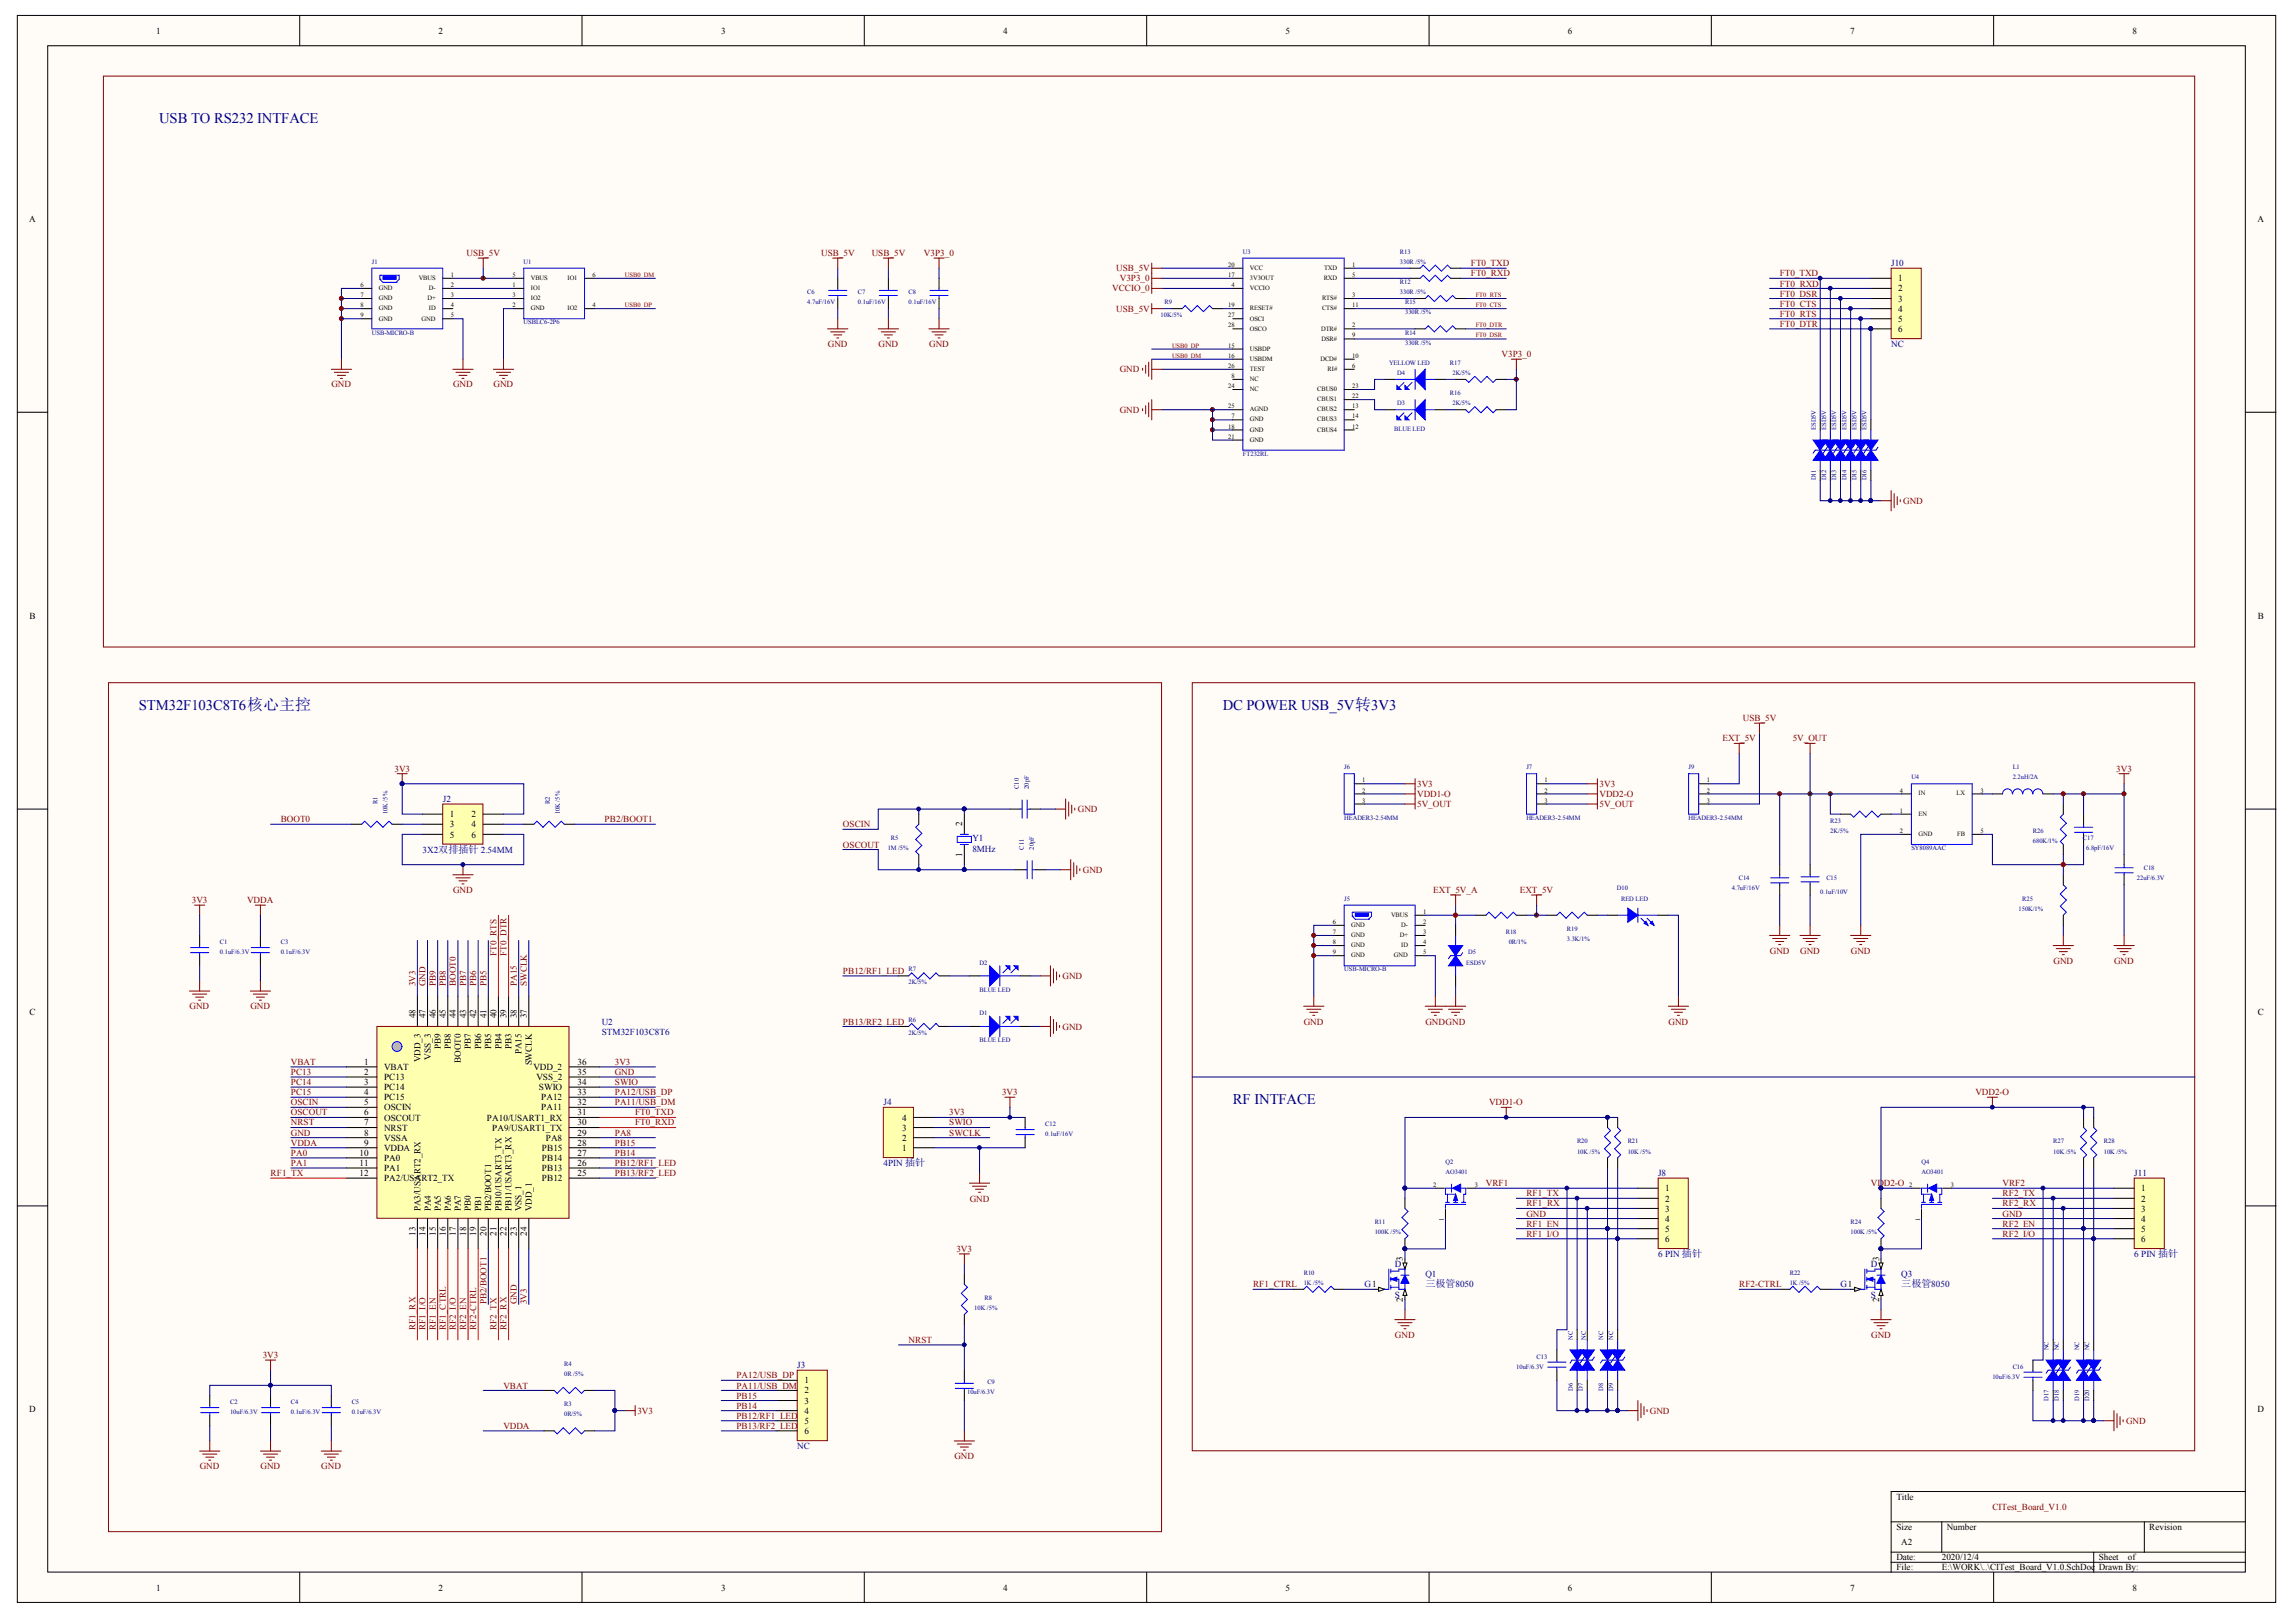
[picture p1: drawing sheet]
<svg xmlns="http://www.w3.org/2000/svg" width="297mm" height="210mm" viewBox="0 0 297 210" stroke-linecap="round" stroke-linejoin="round" font-family="sans-serif">
<defs><g id="words">
<g font-size="1.9" fill="#000080">
<text x="20.6" y="16">USB TO RS232 INTFACE</text>
<text x="18" y="91.9">STM32F103C8T6核心主控</text>
<text x="158.2" y="91.9">DC POWER USB_5V转3V3</text>
<text x="159.5" y="142.9">RF INTFACE</text>
</g>
<g font-size="1.3" fill="#000080">
<text x="184.4" y="166.6">三极管8050</text>
<text x="246" y="166.6">三极管8050</text>
</g>
<g font-size="1.2">
<text x="20.2" y="4.3">1</text>
<text x="56.7" y="4.3">2</text>
<text x="93.3" y="4.3">3</text>
<text x="129.8" y="4.3">4</text>
<text x="166.3" y="4.3">5</text>
<text x="202.8" y="4.3">6</text>
<text x="239.4" y="4.3">7</text>
<text x="275.9" y="4.3">8</text>
<text x="3.8" y="28.7">A</text>
<text x="292.1" y="28.7">A</text>
<text x="245.6" y="36.4">1</text>
<text x="245.6" y="37.7">2</text>
<text x="245.6" y="39">3</text>
<text x="245.6" y="40.3">4</text>
<text x="245.6" y="41.6">5</text>
<text x="245.6" y="43">6</text>
<text x="3.8" y="80.1">B</text>
<text x="292.1" y="80.1">B</text>
<text x="58.2" y="105.8">1</text>
<text x="58.2" y="107.1">3</text>
<text x="61" y="105.8">2</text>
<text x="61" y="107.1">4</text>
<text x="124.5" y="106.9" transform="rotate(-90 124.5 106.9)">2</text>
<text x="58.2" y="108.4">5</text>
<text x="61" y="108.4">6</text>
<text x="124.5" y="110.9" transform="rotate(-90 124.5 110.9)">1</text>
<text x="3.8" y="131.4">C</text>
<text x="53.7" y="131.8" transform="rotate(-90 53.7 131.8)">48</text>
<text x="55.1" y="131.8" transform="rotate(-90 55.1 131.8)">47</text>
<text x="56.4" y="131.8" transform="rotate(-90 56.4 131.8)">46</text>
<text x="57.7" y="131.8" transform="rotate(-90 57.7 131.8)">45</text>
<text x="59" y="131.8" transform="rotate(-90 59 131.8)">44</text>
<text x="60.3" y="131.8" transform="rotate(-90 60.3 131.8)">43</text>
<text x="61.6" y="131.8" transform="rotate(-90 61.6 131.8)">42</text>
<text x="62.9" y="131.8" transform="rotate(-90 62.9 131.8)">41</text>
<text x="64.2" y="131.8" transform="rotate(-90 64.2 131.8)">40</text>
<text x="65.5" y="131.8" transform="rotate(-90 65.5 131.8)">39</text>
<text x="66.9" y="131.8" transform="rotate(-90 66.9 131.8)">38</text>
<text x="68.2" y="131.8" transform="rotate(-90 68.2 131.8)">37</text>
<text x="292.1" y="131.4">C</text>
<text x="47.1" y="137.8">1</text>
<text x="54.4" y="137.5" transform="rotate(-90 54.4 137.5)">VDD_3</text>
<text x="55.7" y="137.1" transform="rotate(-90 55.7 137.1)">VSS_3</text>
<text x="57" y="135.8" transform="rotate(-90 57 135.8)">PB9</text>
<text x="58.3" y="135.8" transform="rotate(-90 58.3 135.8)">PB8</text>
<text x="59.6" y="137.5" transform="rotate(-90 59.6 137.5)">BOOT0</text>
<text x="60.9" y="135.8" transform="rotate(-90 60.9 135.8)">PB7</text>
<text x="62.2" y="135.8" transform="rotate(-90 62.2 135.8)">PB6</text>
<text x="63.6" y="135.8" transform="rotate(-90 63.6 135.8)">PB5</text>
<text x="64.9" y="135.8" transform="rotate(-90 64.9 135.8)">PB4</text>
<text x="66.2" y="135.8" transform="rotate(-90 66.2 135.8)">PB3</text>
<text x="67.5" y="136.4" transform="rotate(-90 67.5 136.4)">PA15</text>
<text x="68.8" y="137.9" transform="rotate(-90 68.8 137.9)">SWCLK</text>
<text x="74.7" y="137.8">36</text>
<text x="47.1" y="139.1">2</text>
<text x="47.1" y="140.4">3</text>
<text x="47.1" y="141.7">4</text>
<text x="47.1" y="143">5</text>
<text x="49.7" y="138.5">VBAT</text>
<text x="49.7" y="139.8">PC13</text>
<text x="49.7" y="141.1">PC14</text>
<text x="49.7" y="142.4">PC15</text>
<text x="49.7" y="143.7">OSCIN</text>
<text x="69" y="138.5">VDD_2</text>
<text x="69.4" y="139.8">VSS_2</text>
<text x="69.7" y="141.1">SWIO</text>
<text x="70" y="143.7">PA11</text>
<text x="70" y="142.4">PA12</text>
<text x="74.7" y="143">32</text>
<text x="74.7" y="141.7">33</text>
<text x="74.7" y="140.4">34</text>
<text x="74.7" y="139.1">35</text>
<text x="46.5" y="149.6">10</text>
<text x="47.1" y="144.3">6</text>
<text x="47.1" y="145.6">7</text>
<text x="47.1" y="147">8</text>
<text x="47.1" y="148.3">9</text>
<text x="49.7" y="145">OSCOUT</text>
<text x="49.7" y="146.3">NRST</text>
<text x="49.7" y="147.6">VSSA</text>
<text x="49.7" y="148.9">VDDA</text>
<text x="63" y="145">PA10/USART1_RX</text>
<text x="63.7" y="146.3">PA9/USART1_TX</text>
<text x="70.1" y="148.9">PB15</text>
<text x="70.6" y="147.6">PA8</text>
<text x="74.7" y="149.6">27</text>
<text x="74.7" y="148.3">28</text>
<text x="74.7" y="147">29</text>
<text x="74.7" y="145.6">30</text>
<text x="74.7" y="144.3">31</text>
<text x="116.7" y="148.9">1</text>
<text x="116.7" y="147.6">2</text>
<text x="116.7" y="146.3">3</text>
<text x="116.7" y="145">4</text>
<text x="46.5" y="150.9">11</text>
<text x="46.5" y="152.2">12</text>
<text x="49.7" y="150.3">PA0</text>
<text x="49.7" y="151.6">PA1</text>
<text x="49.7" y="152.9">PA2/USART2_TX</text>
<text x="70.1" y="152.9">PB12</text>
<text x="70.1" y="151.6">PB13</text>
<text x="70.1" y="150.3">PB14</text>
<text x="74.7" y="152.2">25</text>
<text x="74.7" y="150.9">26</text>
<text x="215.4" y="154.2">1</text>
<text x="215.4" y="155.5">2</text>
<text x="277" y="154.2">1</text>
<text x="277" y="155.5">2</text>
<text x="53.7" y="159.9" transform="rotate(-90 53.7 159.9)">13</text>
<text x="54.4" y="156.8" transform="rotate(-90 54.4 156.8)">PA3/USART2_RX</text>
<text x="55.1" y="159.9" transform="rotate(-90 55.1 159.9)">14</text>
<text x="55.7" y="156.8" transform="rotate(-90 55.7 156.8)">PA4</text>
<text x="56.4" y="159.9" transform="rotate(-90 56.4 159.9)">15</text>
<text x="57" y="156.8" transform="rotate(-90 57 156.8)">PA5</text>
<text x="57.7" y="159.9" transform="rotate(-90 57.7 159.9)">16</text>
<text x="58.3" y="156.8" transform="rotate(-90 58.3 156.8)">PA6</text>
<text x="59" y="159.9" transform="rotate(-90 59 159.9)">17</text>
<text x="59.6" y="156.8" transform="rotate(-90 59.6 156.8)">PA7</text>
<text x="60.3" y="159.9" transform="rotate(-90 60.3 159.9)">18</text>
<text x="60.9" y="156.8" transform="rotate(-90 60.9 156.8)">PB0</text>
<text x="61.6" y="159.9" transform="rotate(-90 61.6 159.9)">19</text>
<text x="62.2" y="156.8" transform="rotate(-90 62.2 156.8)">PB1</text>
<text x="62.9" y="159.9" transform="rotate(-90 62.9 159.9)">20</text>
<text x="63.6" y="156.8" transform="rotate(-90 63.6 156.8)">PB2/BOOT1</text>
<text x="64.2" y="159.9" transform="rotate(-90 64.2 159.9)">21</text>
<text x="64.9" y="156.8" transform="rotate(-90 64.9 156.8)">PB10/USART3_TX</text>
<text x="65.5" y="159.9" transform="rotate(-90 65.5 159.9)">22</text>
<text x="66.2" y="156.8" transform="rotate(-90 66.2 156.8)">PB11/USART3_RX</text>
<text x="66.9" y="159.9" transform="rotate(-90 66.9 159.9)">23</text>
<text x="67.5" y="156.8" transform="rotate(-90 67.5 156.8)">VSS_1</text>
<text x="68.2" y="159.9" transform="rotate(-90 68.2 159.9)">24</text>
<text x="68.8" y="156.8" transform="rotate(-90 68.8 156.8)">VDD_1</text>
<text x="215.4" y="156.8">3</text>
<text x="215.4" y="158.1">4</text>
<text x="215.4" y="159.4">5</text>
<text x="215.4" y="160.7">6</text>
<text x="277" y="156.8">3</text>
<text x="277" y="158.1">4</text>
<text x="277" y="159.4">5</text>
<text x="277" y="160.7">6</text>
<text x="181.5" y="163.2" transform="rotate(-90 181.5 163.2)">3</text>
<text x="243.1" y="163.2" transform="rotate(-90 243.1 163.2)">3</text>
<text x="181.5" y="168.5" transform="rotate(-90 181.5 168.5)">2</text>
<text x="243.1" y="168.5" transform="rotate(-90 243.1 168.5)">2</text>
<text x="104.1" y="179">1</text>
<text x="3.8" y="182.8">D</text>
<text x="104.1" y="180.3">2</text>
<text x="104.1" y="181.6">3</text>
<text x="104.1" y="182.9">4</text>
<text x="104.1" y="184.3">5</text>
<text x="104.1" y="185.6">6</text>
<text x="292.1" y="182.8">D</text>
<text x="245.3" y="194.1">Title</text>
<text x="245.3" y="198">Size</text>
<text x="251.8" y="198">Number</text>
<text x="278.1" y="198">Revision</text>
<text x="245.3" y="201.9">Date:</text>
<text x="245.3" y="203.2">File:</text>
<text x="246" y="200">A2</text>
<text x="251.2" y="201.9">2020/12/4</text>
<text x="251.2" y="203.2">E:\WORK\..\CITest_Board_V1.0.SchDoc</text>
<text x="271.5" y="201.9">Sheet</text>
<text x="271.5" y="203.2">Drawn By:</text>
<text x="275.3" y="201.9">of</text>
<text x="20.2" y="205.8">1</text>
<text x="56.7" y="205.8">2</text>
<text x="93.3" y="205.8">3</text>
<text x="129.8" y="205.8">4</text>
<text x="166.3" y="205.8">5</text>
<text x="202.8" y="205.8">6</text>
<text x="239.4" y="205.8">7</text>
<text x="275.9" y="205.8">8</text>
</g>
<g font-size="1.2" fill="#800000">
<text x="60.3" y="33.2">USB_5V</text>
<text x="106.2" y="33.2">USB_5V</text>
<text x="112.8" y="33.2">USB_5V</text>
<text x="119.5" y="33.2">V3P3_0</text>
<text x="144.4" y="35.1">USB_5V</text>
<text x="190.3" y="35.8">FT0_RXD</text>
<text x="190.3" y="34.5">FT0_TXD</text>
<text x="230.2" y="35.8">FT0_TXD</text>
<text x="143.9" y="37.7">VCCIO_0</text>
<text x="144.4" y="40.3">USB_5V</text>
<text x="144.9" y="36.4">V3P3_0</text>
<text x="230.2" y="37.1">FT0_RXD</text>
<text x="230.2" y="41">FT0_RTS</text>
<text x="230.2" y="38.4">FT0_DSR</text>
<text x="230.2" y="39.7">FT0_CTS</text>
<text x="107.1" y="44.9">GND</text>
<text x="113.7" y="44.9">GND</text>
<text x="120.2" y="44.9">GND</text>
<text x="194.3" y="46.2">V3P3_0</text>
<text x="230.2" y="42.3">FT0_DTR</text>
<text x="42.9" y="50.1">GND</text>
<text x="58.6" y="50.1">GND</text>
<text x="63.8" y="50.1">GND</text>
<text x="144.9" y="48.2">GND</text>
<text x="144.9" y="53.4">GND</text>
<text x="246.2" y="65.2">GND</text>
<text x="222.8" y="95.9">EXT_5V</text>
<text x="225.5" y="93.3">USB_5V</text>
<text x="231.9" y="95.9">5V_OUT</text>
<text x="51" y="99.9">3V3</text>
<text x="183.3" y="101.8">3V3</text>
<text x="206.9" y="101.8">3V3</text>
<text x="273.8" y="99.9">3V3</text>
<text x="36.3" y="106.4">BOOT0</text>
<text x="78.2" y="106.4">PB2/BOOT1</text>
<text x="109.1" y="107.1">OSCIN</text>
<text x="139.5" y="105.1">GND</text>
<text x="183.3" y="103.2">VDD1-O</text>
<text x="183.3" y="104.5">5V_OUT</text>
<text x="206.9" y="103.2">VDD2-O</text>
<text x="206.9" y="104.5">5V_OUT</text>
<text x="109.1" y="109.7">OSCOUT</text>
<text x="140.1" y="113">GND</text>
<text x="24.8" y="116.9">3V3</text>
<text x="32" y="116.9">VDDA</text>
<text x="58.6" y="115.6">GND</text>
<text x="185.4" y="115.6">EXT_5V_A</text>
<text x="196.6" y="115.6">EXT_5V</text>
<text x="64.2" y="123.7" transform="rotate(-90 64.2 123.7)">FT0_RTS</text>
<text x="65.5" y="123.7" transform="rotate(-90 65.5 123.7)">FT0_DTR</text>
<text x="229" y="123.4">GND</text>
<text x="232.9" y="123.4">GND</text>
<text x="239.5" y="123.4">GND</text>
<text x="265.7" y="124.7">GND</text>
<text x="273.5" y="124.7">GND</text>
<text x="24.5" y="130.6">GND</text>
<text x="32.4" y="130.6">GND</text>
<text x="53.7" y="127.6" transform="rotate(-90 53.7 127.6)">3V3</text>
<text x="55.1" y="127.6" transform="rotate(-90 55.1 127.6)">GND</text>
<text x="56.4" y="127.6" transform="rotate(-90 56.4 127.6)">PB9</text>
<text x="57.7" y="127.6" transform="rotate(-90 57.7 127.6)">PB8</text>
<text x="59" y="127.6" transform="rotate(-90 59 127.6)">BOOT0</text>
<text x="60.3" y="127.6" transform="rotate(-90 60.3 127.6)">PB7</text>
<text x="61.6" y="127.6" transform="rotate(-90 61.6 127.6)">PB6</text>
<text x="62.9" y="127.6" transform="rotate(-90 62.9 127.6)">PB5</text>
<text x="66.9" y="127.6" transform="rotate(-90 66.9 127.6)">PA15</text>
<text x="68.2" y="127.6" transform="rotate(-90 68.2 127.6)">SWCLK</text>
<text x="109.1" y="126">PB12/RF1_LED</text>
<text x="137.5" y="126.7">GND</text>
<text x="37.6" y="137.8">VBAT</text>
<text x="79.5" y="137.8">3V3</text>
<text x="109.1" y="132.6">PB13/RF2_LED</text>
<text x="137.5" y="133.2">GND</text>
<text x="168.7" y="132.6">GND</text>
<text x="184.4" y="132.6">GNDGND</text>
<text x="215.9" y="132.6">GND</text>
<text x="37.6" y="139.1">PC13</text>
<text x="37.6" y="140.4">PC14</text>
<text x="37.6" y="141.7">PC15</text>
<text x="37.6" y="143">OSCIN</text>
<text x="79.5" y="143">PA11/USB_DM</text>
<text x="79.5" y="141.7">PA12/USB_DP</text>
<text x="79.5" y="140.4">SWIO</text>
<text x="79.5" y="139.1">GND</text>
<text x="129.6" y="141.7">3V3</text>
<text x="192.6" y="143">VDD1-O</text>
<text x="255.6" y="141.7">VDD2-O</text>
<text x="37.6" y="144.3">OSCOUT</text>
<text x="37.6" y="145.6">NRST</text>
<text x="37.6" y="147">GND</text>
<text x="37.6" y="148.3">VDDA</text>
<text x="37.6" y="149.6">PA0</text>
<text x="79.5" y="149.6">PB14</text>
<text x="79.5" y="148.3">PB15</text>
<text x="79.5" y="147">PA8</text>
<text x="82.2" y="145.6">FT0_RXD</text>
<text x="82.2" y="144.3">FT0_TXD</text>
<text x="122.8" y="144.3">3V3</text>
<text x="122.8" y="145.6">SWIO</text>
<text x="122.8" y="147">SWCLK</text>
<text x="35" y="152.2">RF1_TX</text>
<text x="37.6" y="150.9">PA1</text>
<text x="79.5" y="150.9">PB12/RF1_LED</text>
<text x="79.5" y="152.2">PB13/RF2_LED</text>
<text x="125.5" y="155.5">GND</text>
<text x="192.2" y="153.5">VRF1</text>
<text x="197.5" y="154.8">RF1_TX</text>
<text x="242" y="153.5">VDD2-O</text>
<text x="259.1" y="153.5">VRF2</text>
<text x="259.1" y="154.8">RF2_TX</text>
<text x="123.7" y="162">3V3</text>
<text x="197.5" y="156.1">RF1_RX</text>
<text x="197.5" y="157.4">GND</text>
<text x="197.5" y="158.7">RF1_EN</text>
<text x="197.5" y="160.1">RF1_I/O</text>
<text x="259.1" y="156.1">RF2_RX</text>
<text x="259.1" y="157.4">GND</text>
<text x="259.1" y="158.7">RF2_EN</text>
<text x="259.1" y="160.1">RF2_I/O</text>
<text x="162.1" y="166.6">RF1_CTRL</text>
<text x="225" y="166.6">RF2-CTRL</text>
<text x="53.7" y="172.1" transform="rotate(-90 53.7 172.1)">RF1_RX</text>
<text x="55.1" y="172.1" transform="rotate(-90 55.1 172.1)">RF1_I/O</text>
<text x="56.4" y="172.1" transform="rotate(-90 56.4 172.1)">RF1_EN</text>
<text x="57.7" y="172.1" transform="rotate(-90 57.7 172.1)">RF1_CTRL</text>
<text x="59" y="172.1" transform="rotate(-90 59 172.1)">RF2_I/O</text>
<text x="60.3" y="172.1" transform="rotate(-90 60.3 172.1)">RF2_EN</text>
<text x="61.6" y="172.1" transform="rotate(-90 61.6 172.1)">RF2-CTRL</text>
<text x="62.9" y="168.8" transform="rotate(-90 62.9 168.8)">PB2/BOOT1</text>
<text x="64.2" y="172.1" transform="rotate(-90 64.2 172.1)">RF2_TX</text>
<text x="65.5" y="172.1" transform="rotate(-90 65.5 172.1)">RF2_RX</text>
<text x="66.9" y="168.8" transform="rotate(-90 66.9 168.8)">GND</text>
<text x="68.2" y="168.8" transform="rotate(-90 68.2 168.8)">3V3</text>
<text x="117.6" y="173.8">NRST</text>
<text x="180.5" y="173.1">GND</text>
<text x="242.1" y="173.1">GND</text>
<text x="34" y="175.8">3V3</text>
<text x="65.1" y="179.7">VBAT</text>
<text x="95.3" y="179.7">PA11/USB_DM</text>
<text x="95.3" y="178.4">PA12/USB_DP</text>
<text x="65.1" y="184.9">VDDA</text>
<text x="82.5" y="182.9">3V3</text>
<text x="95.3" y="182.3">PB14</text>
<text x="95.3" y="181">PB15</text>
<text x="95.3" y="183.6">PB12/RF1_LED</text>
<text x="95.3" y="184.9">PB13/RF2_LED</text>
<text x="213.5" y="182.9">GND</text>
<text x="275.1" y="184.3">GND</text>
<text x="25.8" y="190.1">GND</text>
<text x="33.7" y="190.1">GND</text>
<text x="41.6" y="190.1">GND</text>
<text x="123.5" y="188.8">GND</text>
<text x="257.8" y="195.4">CITest_Board_V1.0</text>
</g>
<g font-size="1.2" fill="#000080">
<text x="244.7" y="34.5">J10</text>
<text x="244.7" y="44.9">NC</text>
<text x="57.3" y="103.8">J2</text>
<text x="54.7" y="110.3">3X2双排插针 2.54MM</text>
<text x="125.8" y="108.9">Y1</text>
<text x="125.8" y="110.2">8MHz</text>
<text x="77.8" y="132.6">U2</text>
<text x="77.8" y="133.9">STM32F103C8T6</text>
<text x="114.3" y="143">J4</text>
<text x="114.3" y="150.9">4PIN 插针</text>
<text x="214.5" y="152.2">J8</text>
<text x="276.1" y="152.2">J11</text>
<text x="176.5" y="166.6">G1</text>
<text x="180.5" y="164">D</text>
<text x="180.5" y="167.9">S</text>
<text x="184.4" y="165.3">Q1</text>
<text x="214.5" y="162.7">6 PIN 插针</text>
<text x="238.1" y="166.6">G1</text>
<text x="242" y="164">D</text>
<text x="242" y="167.9">S</text>
<text x="246" y="165.3">Q3</text>
<text x="276.1" y="162.7">6 PIN 插针</text>
<text x="103.1" y="177.1">J3</text>
<text x="103.1" y="187.5">NC</text>
</g>
<g font-size=".8" fill="#000080">
<text x="48.1" y="34.1">J1</text>
<text x="67.7" y="34.1">U1</text>
<text x="160.8" y="32.8">U3</text>
<text x="181.1" y="34.1">330R /5%</text>
<text x="181.1" y="32.8">R13</text>
<text x="67.7" y="42">USBLC6-2P6</text>
<text x="104.4" y="39.4">4.7uF/16V</text>
<text x="104.4" y="38.1">C6</text>
<text x="111" y="39.4">0.1uF/16V</text>
<text x="111" y="38.1">C7</text>
<text x="117.6" y="39.4">0.1uF/16V</text>
<text x="117.6" y="38.1">C8</text>
<text x="150.2" y="41.1">10K/5%</text>
<text x="150.7" y="39.4">R9</text>
<text x="181.1" y="38.1">330R /5%</text>
<text x="181.1" y="36.7">R12</text>
<text x="181.8" y="40.7">330R /5%</text>
<text x="181.8" y="39.4">R15</text>
<text x="48.1" y="43.3">USB-MICRO-B</text>
<text x="179.7" y="47.2">YELLOW LED</text>
<text x="181.8" y="44.6">330R /5%</text>
<text x="181.8" y="43.3">R14</text>
<text x="187.6" y="47.2">R17</text>
<text x="180.8" y="48.5">D4</text>
<text x="180.8" y="52.5">D3</text>
<text x="187.6" y="51.2">R16</text>
<text x="187.9" y="48.5">2K/5%</text>
<text x="187.9" y="52.5">2K/5%</text>
<text x="160.8" y="59">FT232RL</text>
<text x="180.4" y="55.7">BLUE LED</text>
<text x="234.9" y="55.6" transform="rotate(-90 234.9 55.6)">ESD5V</text>
<text x="236.2" y="55.6" transform="rotate(-90 236.2 55.6)">ESD5V</text>
<text x="237.6" y="55.6" transform="rotate(-90 237.6 55.6)">ESD5V</text>
<text x="238.9" y="55.6" transform="rotate(-90 238.9 55.6)">ESD5V</text>
<text x="240.2" y="55.6" transform="rotate(-90 240.2 55.6)">ESD5V</text>
<text x="241.5" y="55.6" transform="rotate(-90 241.5 55.6)">ESD5V</text>
<text x="234.9" y="62.2" transform="rotate(-90 234.9 62.2)">D11</text>
<text x="236.2" y="62.2" transform="rotate(-90 236.2 62.2)">D12</text>
<text x="237.6" y="62.2" transform="rotate(-90 237.6 62.2)">D13</text>
<text x="238.9" y="62.2" transform="rotate(-90 238.9 62.2)">D14</text>
<text x="240.2" y="62.2" transform="rotate(-90 240.2 62.2)">D15</text>
<text x="241.5" y="62.2" transform="rotate(-90 241.5 62.2)">D16</text>
<text x="173.9" y="99.6">J6</text>
<text x="197.5" y="99.6">J7</text>
<text x="218.4" y="99.6">J9</text>
<text x="247.3" y="100.9">U4</text>
<text x="260.4" y="100.9">2.2uH/2A</text>
<text x="260.4" y="99.6">L1</text>
<text x="48.8" y="104" transform="rotate(-90 48.8 104)">R1</text>
<text x="50.1" y="105.3" transform="rotate(-90 50.1 105.3)">10K /5%</text>
<text x="71.1" y="104" transform="rotate(-90 71.1 104)">R2</text>
<text x="72.4" y="105.3" transform="rotate(-90 72.4 105.3)">10K /5%</text>
<text x="131.8" y="102.1" transform="rotate(-90 131.8 102.1)">C10</text>
<text x="133.1" y="102.1" transform="rotate(-90 133.1 102.1)">20pF</text>
<text x="173.9" y="106.1">HEADER3-2.54MM</text>
<text x="197.5" y="106.1">HEADER3-2.54MM</text>
<text x="218.4" y="106.1">HEADER3-2.54MM</text>
<text x="236.8" y="107.8">2K/5%</text>
<text x="236.8" y="106.5">R23</text>
<text x="263" y="107.8">R26</text>
<text x="114.8" y="110">1M /5%</text>
<text x="115.3" y="108.7">R5</text>
<text x="132.4" y="110" transform="rotate(-90 132.4 110)">C11</text>
<text x="133.7" y="110" transform="rotate(-90 133.7 110)">20pF</text>
<text x="225" y="113.9">C14</text>
<text x="236.3" y="113.9">C15</text>
<text x="247.3" y="110">SY8089AAC</text>
<text x="263" y="109.1">680K/1%</text>
<text x="269.5" y="108.7">C17</text>
<text x="269.9" y="110">6.8pF/16V</text>
<text x="276.5" y="113.9">22uF/6.3V</text>
<text x="277.3" y="112.6">C18</text>
<text x="173.9" y="116.5">J5</text>
<text x="209.2" y="115.2">D10</text>
<text x="209.7" y="116.5">RED LED</text>
<text x="224.1" y="115.2">4.7uF/16V</text>
<text x="235.5" y="115.7">0.1uF/10V</text>
<text x="261.1" y="117.9">150K/1%</text>
<text x="261.6" y="116.5">R25</text>
<text x="28.5" y="123.5">0.1uF/6.3V</text>
<text x="28.5" y="122.2">C1</text>
<text x="36.3" y="123.5">0.1uF/6.3V</text>
<text x="36.3" y="122.2">C3</text>
<text x="117.6" y="125.7">R7</text>
<text x="126.7" y="124.8">D2</text>
<text x="173.9" y="125.7">USB-MICRO-B</text>
<text x="189.7" y="124.8">ESD5V</text>
<text x="189.9" y="123.5">D5</text>
<text x="194.8" y="120.9">R18</text>
<text x="195.2" y="122.2">0R/1%</text>
<text x="202.7" y="121.8">3.3K/1%</text>
<text x="202.7" y="120.5">R19</text>
<text x="117.6" y="127.4">2K/5%</text>
<text x="126.7" y="128.3">BLUE LED</text>
<text x="126.7" y="131.3">D1</text>
<text x="117.6" y="133.9">2K/5%</text>
<text x="117.6" y="132.3">R6</text>
<text x="126.7" y="134.9">BLUE LED</text>
<text x="135.2" y="147">0.1uF/16V</text>
<text x="135.2" y="145.7">C12</text>
<text x="204" y="149.3">10K /5%</text>
<text x="204" y="148">R20</text>
<text x="210.6" y="149.3">10K /5%</text>
<text x="210.6" y="148">R21</text>
<text x="265.6" y="149.3">10K /5%</text>
<text x="265.6" y="148">R27</text>
<text x="272.2" y="149.3">10K /5%</text>
<text x="272.2" y="148">R28</text>
<text x="187" y="150.6">Q2</text>
<text x="187" y="151.9">AO3401</text>
<text x="248.6" y="150.6">Q4</text>
<text x="248.6" y="151.9">AO3401</text>
<text x="177.8" y="159.7">100K /5%</text>
<text x="177.8" y="158.4">R11</text>
<text x="239.4" y="159.7">100K /5%</text>
<text x="239.4" y="158.4">R24</text>
<text x="168.7" y="166.3">1K /5%</text>
<text x="168.7" y="165">R10</text>
<text x="231.6" y="166.3">1K /5%</text>
<text x="231.6" y="165">R22</text>
<text x="126.1" y="169.6">10K /5%</text>
<text x="127.4" y="168.2">R8</text>
<text x="203.5" y="173.4" transform="rotate(-90 203.5 173.4)">NC</text>
<text x="205.2" y="173.4" transform="rotate(-90 205.2 173.4)">NC</text>
<text x="207.4" y="173.4" transform="rotate(-90 207.4 173.4)">NC</text>
<text x="208.7" y="173.4" transform="rotate(-90 208.7 173.4)">NC</text>
<text x="73" y="178">0R /5%</text>
<text x="73" y="176.7">R4</text>
<text x="127.7" y="179.1">C9</text>
<text x="196.2" y="177.1">10uF/6.3V</text>
<text x="198.8" y="175.8">C13</text>
<text x="203.5" y="180" transform="rotate(-90 203.5 180)">D6</text>
<text x="204.8" y="180" transform="rotate(-90 204.8 180)">D7</text>
<text x="207.4" y="180" transform="rotate(-90 207.4 180)">D8</text>
<text x="208.7" y="180" transform="rotate(-90 208.7 180)">D9</text>
<text x="257.8" y="178.4">10uF/6.3V</text>
<text x="260.4" y="177.1">C16</text>
<text x="265" y="174.7" transform="rotate(-90 265 174.7)">NC</text>
<text x="266.4" y="174.7" transform="rotate(-90 266.4 174.7)">NC</text>
<text x="269" y="174.7" transform="rotate(-90 269 174.7)">NC</text>
<text x="270.3" y="174.7" transform="rotate(-90 270.3 174.7)">NC</text>
<text x="29.8" y="183">10uF/6.3V</text>
<text x="29.8" y="181.7">C2</text>
<text x="37.6" y="183">0.1uF/6.3V</text>
<text x="37.6" y="181.7">C4</text>
<text x="45.5" y="183">0.1uF/6.3V</text>
<text x="45.5" y="181.7">C5</text>
<text x="73" y="183.3">0R/5%</text>
<text x="73" y="182">R3</text>
<text x="125.1" y="180.4">10uF/6.3V</text>
<text x="265" y="181.3" transform="rotate(-90 265 181.3)">D17</text>
<text x="266.4" y="181.3" transform="rotate(-90 266.4 181.3)">D18</text>
<text x="269" y="181.3" transform="rotate(-90 269 181.3)">D19</text>
<text x="270.3" y="181.3" transform="rotate(-90 270.3 181.3)">D20</text>
</g>
<g font-size=".8">
<text x="58.3" y="35.8">1</text>
<text x="66.3" y="35.8">5</text>
<text x="76.7" y="35.8">6</text>
<text x="158.9" y="35.8">17</text>
<text x="158.9" y="34.5">20</text>
<text x="161.7" y="34.9">VCC</text>
<text x="171.3" y="34.9">TXD</text>
<text x="174.9" y="35.8">5</text>
<text x="174.9" y="34.5">1</text>
<text x="46.6" y="37.1">6</text>
<text x="46.6" y="38.4">7</text>
<text x="46.6" y="39.7">8</text>
<text x="46.6" y="41.1">9</text>
<text x="49" y="37.5">GND</text>
<text x="49" y="38.9">GND</text>
<text x="49" y="40.2">GND</text>
<text x="49" y="41.5">GND</text>
<text x="54.2" y="36.2">VBUS</text>
<text x="54.5" y="41.5">GND</text>
<text x="55.3" y="38.9">D+</text>
<text x="55.5" y="37.5">D-</text>
<text x="55.5" y="40.2">ID</text>
<text x="58.3" y="41.1">5</text>
<text x="58.3" y="37.1">2</text>
<text x="58.3" y="38.4">3</text>
<text x="58.3" y="39.7">4</text>
<text x="66.3" y="38.4">3</text>
<text x="66.3" y="37.1">1</text>
<text x="66.3" y="39.7">2</text>
<text x="68.7" y="38.9">IO2</text>
<text x="68.7" y="37.5">IO1</text>
<text x="68.7" y="40.2">GND</text>
<text x="68.7" y="36.2">VBUS</text>
<text x="73.4" y="40.2">IO2</text>
<text x="73.4" y="36.2">IO1</text>
<text x="76.7" y="39.7">4</text>
<text x="158.9" y="39.7">19</text>
<text x="158.9" y="41.1">27</text>
<text x="159.3" y="37.1">4</text>
<text x="161.7" y="36.2">3V3OUT</text>
<text x="161.7" y="37.5">VCCIO</text>
<text x="161.7" y="40.2">RESET#</text>
<text x="161.7" y="41.5">OSCI</text>
<text x="171" y="40.2">CTS#</text>
<text x="171" y="38.9">RTS#</text>
<text x="171.3" y="36.2">RXD</text>
<text x="174.9" y="39.7">11</text>
<text x="174.9" y="38.4">3</text>
<text x="158.9" y="46.3">16</text>
<text x="158.9" y="42.4">28</text>
<text x="158.9" y="45">15</text>
<text x="158.9" y="47.6">26</text>
<text x="161.7" y="46.7">USBDM</text>
<text x="161.7" y="42.8">OSCO</text>
<text x="161.7" y="45.4">USBDP</text>
<text x="161.7" y="48">TEST</text>
<text x="170.8" y="46.7">DCD#</text>
<text x="170.9" y="42.8">DTR#</text>
<text x="171" y="44.1">DSR#</text>
<text x="171.8" y="48">RI#</text>
<text x="174.9" y="42.4">2</text>
<text x="174.9" y="46.3">10</text>
<text x="174.9" y="47.6">6</text>
<text x="174.9" y="43.7">9</text>
<text x="158.9" y="52.8">25</text>
<text x="158.9" y="50.2">24</text>
<text x="159.3" y="48.9">8</text>
<text x="161.7" y="53.2">AGND</text>
<text x="161.7" y="49.3">NC</text>
<text x="161.7" y="50.6">NC</text>
<text x="170.4" y="53.2">CBUS2</text>
<text x="170.4" y="51.9">CBUS1</text>
<text x="170.4" y="50.6">CBUS0</text>
<text x="174.9" y="52.8">13</text>
<text x="174.9" y="51.5">22</text>
<text x="174.9" y="50.2">23</text>
<text x="158.9" y="55.5">18</text>
<text x="158.9" y="56.8">21</text>
<text x="159.3" y="54.2">7</text>
<text x="161.7" y="55.8">GND</text>
<text x="161.7" y="57.2">GND</text>
<text x="161.7" y="54.5">GND</text>
<text x="170.4" y="54.5">CBUS3</text>
<text x="170.4" y="55.8">CBUS4</text>
<text x="174.9" y="54.2">14</text>
<text x="174.9" y="55.5">12</text>
<text x="176.2" y="101.3">1</text>
<text x="199.8" y="101.3">1</text>
<text x="220.8" y="101.3">1</text>
<text x="176.2" y="102.6">2</text>
<text x="176.2" y="103.9">3</text>
<text x="199.8" y="102.6">2</text>
<text x="199.8" y="103.9">3</text>
<text x="220.8" y="102.6">2</text>
<text x="220.8" y="103.9">3</text>
<text x="245.8" y="102.6">4</text>
<text x="245.8" y="107.8">2</text>
<text x="245.8" y="105.2">1</text>
<text x="248.2" y="102.9">IN</text>
<text x="248.2" y="105.6">EN</text>
<text x="253.1" y="102.9">LX</text>
<text x="256.2" y="107.8">5</text>
<text x="256.2" y="102.6">3</text>
<text x="248.2" y="108.2">GND</text>
<text x="253.2" y="108.2">FB</text>
<text x="172.4" y="119.6">6</text>
<text x="174.8" y="120">GND</text>
<text x="180" y="118.7">VBUS</text>
<text x="181.3" y="120">D-</text>
<text x="184.1" y="118.3">1</text>
<text x="184.1" y="119.6">2</text>
<text x="172.4" y="120.9">7</text>
<text x="172.4" y="122.2">8</text>
<text x="172.4" y="123.5">9</text>
<text x="174.8" y="121.3">GND</text>
<text x="174.8" y="122.6">GND</text>
<text x="174.8" y="123.9">GND</text>
<text x="180.3" y="123.9">GND</text>
<text x="181.1" y="121.3">D+</text>
<text x="181.3" y="122.6">ID</text>
<text x="184.1" y="123.5">5</text>
<text x="184.1" y="120.9">3</text>
<text x="184.1" y="122.2">4</text>
<text x="185.4" y="153.6">2</text>
<text x="190.8" y="153.6">3</text>
<text x="247" y="153.6">2</text>
<text x="252.4" y="153.6">3</text>
<text x="186.8" y="158" transform="rotate(-90 186.8 158)">1</text>
<text x="248.4" y="158" transform="rotate(-90 248.4 158)">1</text>
</g>
<g font-size=".8" fill="#800000">
<text x="80.8" y="35.8">USB0_DM</text>
<text x="80.8" y="39.7">USB0_DP</text>
<text x="190.9" y="38.4">FT0_RTS</text>
<text x="190.9" y="39.7">FT0_CTS</text>
<text x="151.6" y="46.3">USB0_DM</text>
<text x="151.6" y="45">USB0_DP</text>
<text x="190.9" y="42.4">FT0_DTR</text>
<text x="190.9" y="43.7">FT0_DSR</text>
</g>
</g></defs>
<g fill="#fffcf8" stroke="#000" stroke-width=".13">
<path d="M2.2 2h292.2v205.4h-292.2z"/>
<path d="M6.2 5.9h284.3v197.5h-284.3z"/>
</g>
<g fill="none" stroke="#000" stroke-width=".13">
<path d="M38.8 2v3.9M75.3 2v3.9M111.8 2v3.9M148.3 2v3.9M184.9 2v3.9M221.4 2v3.9M257.9 2v3.9M46.8 38.6h1.3M46.8 37.3h1.3M46.8 39.9h1.3M57.3 38.6h1.3M57.3 37.3h1.3"/>
<path d="M57.3 39.9h1.3M57.3 36h1.3M66.4 38.6h1.4M66.4 37.3h1.4M66.4 39.9h1.4M66.4 36h1.4M75.6 39.9h1.3M75.6 36h1.3M108.4 36v1.3M108.4 38.6v1.3M114.9 36v1.3M114.9 38.6v1.3"/>
<path d="M121.5 36v1.3M121.5 38.6v1.3M151.6 39.9h1.3M156.9 39.9h1.3M159.5 37.3h1.3M159.5 39.9h1.3M159.5 36h1.3M159.5 34.7h1.3M173.9 38.6h1.3M173.9 39.9h1.3M173.9 36h1.3M173.9 34.7h1.3"/>
<path d="M2.2 53.4h4M46.8 41.2h1.3M57.3 41.2h1.3M159.5 49.1h1.3M159.5 53h1.3M159.5 41.2h1.3M159.5 55.6h1.3M159.5 46.5h1.3M159.5 54.3h1.3M159.5 42.6h1.3M159.5 47.8h1.3M159.5 56.9h1.3"/>
<path d="M159.5 45.2h1.3M159.5 50.4h1.3M173.9 53h1.3M173.9 55.6h1.3M173.9 46.5h1.3M173.9 54.3h1.3M173.9 42.6h1.3M173.9 47.8h1.3M173.9 51.7h1.3M173.9 50.4h1.3M173.9 43.9h1.3M179.1 49.1h1.4"/>
<path d="M179.1 53h1.4M185.7 49.1h1.3M185.7 53h1.3M188.3 49.1h1.3M188.3 53h1.3M193.6 49.1h1.3M193.6 53h1.3M290.5 53.4h4M2.2 104.7h4M175.2 101.4h1.3M175.2 102.7h1.3M175.2 104h1.3"/>
<path d="M290.5 104.7h4M2.2 156.1h4M290.5 156.1h4M244.7 196.9h45.8M251.2 196.9v4M277.4 196.9v4M290.5 193h-45.8v10.5M38.8 203.5v3.9M75.3 203.5v3.9M111.8 203.5v3.9M148.3 203.5v3.9M184.9 203.5v3.9"/>
<path d="M221.4 203.5v3.9M244.7 200.9h45.8M244.7 202.2h45.8M257.9 203.5v3.9M270.9 200.9v2.6"/>
</g>
<g fill="#000080" stroke="#000080" stroke-width=".13">
<circle cx="44.2" cy="41.2" r=".24"/>
<circle cx="44.2" cy="39.9" r=".24"/>
<circle cx="44.2" cy="38.6" r=".24"/>
<circle cx="62.5" cy="36" r=".24"/>
<circle cx="156.8" cy="55.6" r=".24"/>
<circle cx="156.8" cy="54.3" r=".24"/>
<circle cx="156.8" cy="53" r=".24"/>
<circle cx="169.9" cy="123.7" r=".24"/>
<circle cx="169.9" cy="122.3" r=".24"/>
<circle cx="169.9" cy="121" r=".24"/>
<circle cx="188.3" cy="118.4" r=".24"/>
<circle cx="196.2" cy="49.1" r=".24"/>
<circle cx="198.8" cy="118.4" r=".24"/>
<circle cx="230.2" cy="102.7" r=".24"/>
<circle cx="234.2" cy="102.7" r=".24"/>
<circle cx="236.8" cy="102.7" r=".24"/>
<circle cx="266.9" cy="111.9" r=".24"/>
<circle cx="266.9" cy="102.7" r=".24"/>
<circle cx="269.5" cy="102.7" r=".24"/>
<circle cx="274.8" cy="102.7" r=".24"/>
</g>
<g fill="none" stroke="#00f" stroke-width=".13">
<path d="M48.1 34.7h9.2v7.9h-9.2zM49.2 36.1h.1M49.2 36.1v-.5h2.4v.5l-.4 .4M49.2 36.1l.3 .4h1.7M51.2 36.5h.1M67.8 34.7h7.8v6.5h-7.8zM107.2 38.2h2.4M107.2 37.6h2.4M108.4 37.3v.3M108.4 38.2v.4M113.8 38.2h2.3M113.8 37.6h2.3"/>
<path d="M114.9 37.3v.3M114.9 38.2v.4M120.3 38.2h2.4M120.3 37.6h2.4M121.5 37.3v.3M121.5 38.2v.4M152.9 39.9l.4-.4 .8 .8 .8-.8 .8 .8 .8-.8 .4 .4M160.8 33.4h13.1v24.9h-13.1zM180.5 49.1h2.6M180.5 53h2.6M181.6 49.5l-.6 .6M181.6 53.4l-.6 .7"/>
<path d="M182.7 49.5l-.7 .6M182.7 53.4l-.7 .7M183.1 47.8v2.6M183.1 51.7v2.6M184.4 49.1h1.3M184.4 53h1.3M189.6 49.1l.4 .4 .8-.8 .8 .8 .8-.8 .8 .8 .4-.4M189.6 53l.4 .4 .8-.8 .8 .8 .8-.8 .8 .8 .4-.4M173.9 100.1h1.3v5.3h-1.3z"/>
</g>
<g fill="#00f" stroke="#00f" stroke-width=".13">
<path d="M183.1 49.1l1.3-1.3v2.6z"/>
<path d="M181.8 49.9l.5 .5h-.5z"/>
<path d="M180.7 49.9l.5 .5h-.5z"/>
<path d="M183.1 53l1.3-1.3v2.6z"/>
<path d="M181.8 53.8l.5 .5h-.5z"/>
<path d="M180.7 53.8l.5 .5h-.5z"/>
<path d="M49.5 35.8h1.7v.3h-1.7z" fill-rule="evenodd"/>
</g>
<g fill="none" stroke="#000080" stroke-width=".13">
<path d="M44.2 39.9h2.6M44.2 38.6h2.6M46.8 37.3h-2.6v9.2M58.6 36h7.8M58.6 37.3h7.8M58.6 38.6h7.8M62.5 34.7v1.3M66.4 39.9h-1.3v6.6M76.9 36h7.9M76.9 39.9h7.9M108.4 34.7v1.3M108.4 39.9v1.3"/>
<path d="M114.9 34.7v1.3M114.9 39.9v1.3M121.5 34.7v1.3M121.5 39.9v1.3M150.3 36h9.2M150.3 39.9h1.3M150.3 34.7h9.2M150.3 37.3h9.2M158.2 39.9h1.3M175.2 39.9h19.7M44.2 41.2h2.6M58.6 41.2h1.3v5.3"/>
<path d="M149 46.5h10.5M149 45.2h10.5M150.3 47.8h9.2M156.9 54.3h2.6M175.2 51.7h2.6v1.3h1.3M175.2 43.9h19.7M179.1 49.1h-1.3v1.3h-2.6M187 49.1h1.3M187 53h1.3M176.5 104h5.3M176.5 101.4h5.3M176.5 102.7h5.3"/>
</g>
<g fill="#800000" stroke="#800000" stroke-width=".13">
<circle cx="196.2" cy="49.1" r=".24"/>
<circle cx="62.5" cy="36" r=".24"/>
<circle cx="44.2" cy="41.2" r=".24"/>
<circle cx="44.2" cy="39.9" r=".24"/>
<circle cx="44.2" cy="38.6" r=".24"/>
<circle cx="156.8" cy="53" r=".24"/>
<circle cx="156.8" cy="54.3" r=".24"/>
<circle cx="156.8" cy="55.6" r=".24"/>
</g>
<g fill="none" stroke="#800000" stroke-width=".13">
<path d="M13.4 9.8h270.5v73.9h-270.5zM61.9 33.4h1.3M62.5 33.4v1.3M107.7 33.4h1.3M108.4 33.4v1.3M114.3 33.4h1.3M114.9 33.4v1.3M120.8 33.4h1.3M121.5 33.4v1.3M149 34.1v3.9M149 39.3v1.3M149 34.7h1.3"/>
<path d="M149 36h1.3M149 37.3h1.3M149 39.9h1.3M42.9 47.8h2.6M43.3 48.2h1.8M43.6 48.6h1.1M44 49h.3M44.2 46.5v1.3M58.6 47.8h2.6M59 48.2h1.8M59.4 48.6h1M59.8 49h.2"/>
<path d="M59.9 46.5v1.3M63.8 47.8h2.6M64.2 48.2h1.9M64.6 48.6h1.1M65 49h.3M65.1 46.5v1.3M107.1 42.6h2.6M107.5 42.9h1.8M107.9 43.3h1M108.3 43.7h.2M108.4 41.2v1.4M113.6 42.6h2.6"/>
<path d="M114 42.9h1.9M114.4 43.3h1.1M114.8 43.7h.3M114.9 41.2v1.4M120.2 42.6h2.6M120.6 42.9h1.8M121 43.3h1M121.4 43.7h.2M121.5 41.2v1.4M147.8 47.7v.2M147.8 52.9v.3M148.2 47.3v1"/>
<path d="M148.2 52.5v1M148.6 46.9v1.8M148.6 52.1v1.8M149 47.8h1.3M149 46.5v2.6M149 51.7v2.6M149 53h1.3M195.5 46.5h1.3M196.2 46.5v1.3M181.8 102.7h1.3M181.8 101.4h1.3M181.8 104h1.3"/>
<path d="M183.1 100.8v3.9"/>
</g>
<path d="M48.8 132.8h24.8v24.9h-24.8z" fill="#ffffb0" stroke="#800000" stroke-width=".13"/>
<g fill="none" stroke="#000" stroke-width=".13">
<path d="M44.8 138.1h4M44.8 139.4h4M54 128.9v3.9M55.3 128.9v3.9M56.6 128.9v3.9M57.9 128.9v3.9M59.2 128.9v3.9M60.6 128.9v3.9M61.9 128.9v3.9M63.2 128.9v3.9M64.5 128.9v3.9M65.8 128.9v3.9"/>
<path d="M67.1 128.9v3.9M68.4 128.9v3.9M73.7 138.1h3.9M73.7 139.4h3.9M44.8 140.7h4M44.8 142h4M44.8 143.3h4M44.8 144.6h4M44.8 145.9h4M44.8 147.2h4M44.8 148.5h4M44.8 149.8h4"/>
<path d="M44.8 151.1h4M44.8 152.5h4M54 157.7v3.9M55.3 157.7v3.9M56.6 157.7v3.9M57.9 157.7v3.9M59.2 157.7v3.9M60.6 157.7v3.9M61.9 157.7v3.9M63.2 157.7v3.9M64.5 157.7v3.9M65.8 157.7v3.9"/>
<path d="M67.1 157.7v3.9M68.4 157.7v3.9M73.7 140.7h3.9M73.7 142h3.9M73.7 143.3h3.9M73.7 144.6h3.9M73.7 145.9h3.9M73.7 147.2h3.9M73.7 148.5h3.9M73.7 149.8h3.9M73.7 151.1h3.9M73.7 152.5h3.9"/>
</g>
<circle cx="51.4" cy="135.4" r=".64" fill="#c0c0c0" stroke="#00f" stroke-width=".13"/>
<path d="M124.8 105.4v2.6M124.8 109.3v2.6" fill="none" stroke="#000" stroke-width=".13"/>
<path d="M123.8 108.2h1.9v.8h-1.9zM124.2 108h1.1M124.2 109.3h1.1" fill="none" stroke="#00f" stroke-width=".13"/>
<path d="M114.3 143.3h3.9v6.5h-3.9z" fill="#ffffb0" stroke="#800000" stroke-width=".13"/>
<path d="M118.2 148.5h2.6M118.2 147.2h2.6M118.2 145.9h2.6M118.2 144.6h2.6" fill="none" stroke="#000" stroke-width=".13"/>
<path d="M57.3 104h5.2v5.2h-5.2z" fill="#ffffb0" stroke="#800000" stroke-width=".13"/>
<g fill="none" stroke="#000" stroke-width=".13">
<path d="M45.5 106.7h1.3M50.7 106.7h1.3M54.7 105.4h2.6M54.7 106.7h2.6M54.7 108h2.6M62.5 105.4h2.6M62.5 106.7h2.6M62.5 108h2.6M67.8 106.7h1.3M73 106.7h1.3M118.9 105.4v1.3M118.9 110.6v1.3"/>
<path d="M130.7 104.7h1.3M131.3 112.6h1.3M133.3 104.7h1.3M133.9 112.6h1.3M198.8 101.4h1.3M198.8 102.7h1.3M198.8 104h1.3M230.2 111.9v1.3M230.2 114.5v1.3M234.2 111.9v1.3M234.2 114.5v1.3M238.1 105.4h1.3"/>
<path d="M243.4 105.4h1.3M246 105.4h1.3M246 108h1.3M246 102.7h1.3M255.1 108h1.4M255.1 102.7h1.4M257.8 102.7h1.3M264.3 102.7h1.3M266.9 104v1.4M266.9 109.3v1.3M266.9 113.2v1.3M266.9 118.4v1.3"/>
<path d="M269.6 105.4v1.3M269.6 108v1.3M274.8 110.6v1.3M274.8 113.2v1.3M25.8 121.1v1.3M25.8 123.7v1.3M33.7 121.1v1.3M33.7 123.7v1.3M132.6 144.6v1.3M132.6 147.2v1.3M181.8 155.1v1.3M185.7 153.8h1.2"/>
<path d="M187 156.5v1.2M189.8 153.8h1.1M70.4 179.9h1.3M75.6 179.9h1.3M124.8 164.9v1.3M124.8 170.1v1.3M124.8 177.3v1.3M124.8 179.9v1.3M177.8 166.8h1.3M181.8 160.3v1.3M27.1 180.6v1.3M27.1 183.2v1.3"/>
<path d="M35 180.6v1.3M35 183.2v1.3M42.9 180.6v1.3M42.9 183.2v1.3M70.4 185.2h1.3M75.6 185.2h1.3"/>
</g>
<g fill="none" stroke="#000080" stroke-width=".13">
<path d="M156.9 55.6v1.3h2.6M156.9 53h2.6M196.2 47.8v1.3M225 97.5v3.9h-3.9M227.6 94.9v9.1h-6.5M25.8 118.4v2.7M35 106.7h10.5M52 106.7h2.7M54.7 108h-2.7v3.9h15.8v-3.9h-2.7M65.1 106.7h2.7M74.3 106.7h10.5M118.9 104.7v.7"/>
<path d="M118.9 111.9v.7M134.6 104.7h2M135.2 112.6h2M200.1 104h5.2M200.1 101.4h5.2M200.1 102.7h5.2M221.1 102.7h13.1M230.2 115.8v3.9M234.2 115.8v3.9M244.7 105.4h1.3M246 108h-5.3v11.7M256.5 108h1.3v3.9h11.8v-2.6"/>
<path d="M256.5 102.7h1.3M265.6 102.7h9.2M266.9 102.7v1.3M266.9 110.6v2.6M266.9 119.7v1.4M274.8 101.4v9.2M274.8 114.5v6.6M25.8 125v1.9M33.7 125v1.9M37.6 138.1h7.2M37.6 139.4h7.2M54 121.7v7.2"/>
<path d="M55.3 121.7v7.2M56.6 121.7v7.2M57.9 121.7v7.2M59.2 121.7v7.2M60.6 121.7v7.2M61.9 121.7v7.2M63.2 121.7v7.2M67.1 121.7v7.2M68.4 121.7v7.2M77.6 138.1h7.2M77.6 139.4h7.2M154.2 139.4h129.8"/>
<path d="M37.6 140.7h7.2M37.6 142h7.2M37.6 143.3h7.2M37.6 144.6h7.2M37.6 145.9h7.2M37.6 147.2h7.2M37.6 148.5h7.2M37.6 149.8h7.2M37.6 151.1h7.2M77.6 140.7h7.2M77.6 142h7.2M77.6 143.3h7.2"/>
<path d="M77.6 147.2h7.2M77.6 148.5h7.2M77.6 149.8h7.2M77.6 151.1h7.2M77.6 152.5h7.2M120.8 144.6h11.8M120.8 145.9h7.2M120.8 147.2h7.2M120.8 148.5h11.8M126.7 148.5v3.3M130.7 143.3v1.3M185.7 153.8h-3.9v1.3"/>
<path d="M190.9 153.8h21M35 177.3v3.3M62.5 179.9h7.9M63.2 161.6v7.2M67.1 161.6v7.2M68.4 161.6v7.2M76.9 179.9h2.7v2.7M116.2 174h8.6M124.8 163.6v1.3M124.8 171.4v5.9M27.1 180.6v-1.3h15.8v1.3M27.1 184.5v2"/>
<path d="M35 184.5v2M42.9 184.5v2M62.5 185.2h7.9M124.8 181.2v4"/>
</g>
<path d="M35 152.5h9.8M77.6 145.9h9.8M77.6 144.6h9.8" fill="none" stroke="#f00" stroke-width=".13"/>
<g fill="none" stroke="#00f" stroke-width=".13">
<path d="M46.8 106.7l.4-.4 .8 .8 .8-.8 .7 .8 .8-.8 .4 .4M69.1 106.7l.4-.4 .7 .8 .8-.8 .8 .8 .8-.8 .4 .4M118.9 106.7l-.4 .4 .8 .7-.8 .8 .8 .8-.8 .8 .4 .4M132 104.7h.2M132.2 103.5v2.4M132.6 112.6h.3M132.9 103.5v2.4M132.9 111.4v2.3M132.9 104.7h.4M133.5 112.6h.4M133.5 111.4v2.3M197.5 100.1h1.3v5.3h-1.3z"/>
<path d="M229.1 113.6h2.3M229.1 114.3h2.3M230.2 113.2v.4M230.2 114.3v.2M233 114.1h2.4M233 113.5h2.4M234.2 113.2v.3M234.2 114.1v.4M239.4 105.4l.4 .3 .8-.7 .8 .7 .8-.7 .8 .7 .4-.3M247.3 101.4h7.8v7.9h-7.8zM260.3 102.7a.64 .64 0 0 0-.6-.6 .64 .64 0 0 0-.6 .6M261.7 102.7a.64 .64 0 0 0-.7-.6 .64 .64 0 0 0-.6 .6"/>
<path d="M263 102.7a.64 .64 0 0 0-.7-.6 .64 .64 0 0 0-.6 .6M264.3 102.7a.64 .64 0 0 0-.7-.6 .64 .64 0 0 0-.6 .6M266.9 114.5l.4 .4-.8 .8 .8 .8-.8 .8 .8 .7-.4 .4M266.9 105.4l-.4 .3 .8 .8-.8 .8 .8 .8-.8 .8 .4 .4M268.4 107.1h2.3M268.4 107.7h2.3M269.6 106.7v.4M269.6 107.7v.3M273.6 112.3h2.4M273.6 112.9h2.4M274.8 111.9v.4M274.8 112.9v.3"/>
<path d="M24.6 123.3h2.4M24.6 122.6h2.4M25.8 122.4v.2M25.8 123.3v.4M32.5 123.3h2.4M32.5 122.6h2.4M33.7 122.4v.2M33.7 123.3v.4M131.4 146.8h2.4M131.4 146.2h2.4M132.6 145.9v.3M132.6 146.8v.4"/>
<path d="M181.8 156.4l.4 .4-.8 .8 .8 .7-.8 .8 .8 .8-.4 .4M187 155.6h.5M187.3 154.6v1M187.8 153.8h-.8v.8h1.3v1M187.8 153.2v1.1M188.1 155.6h.5M188.8 153.8h.8v.8h-.2v1M189.1 155.6h.5M189.6 155.9h-2.6v.5M71.7 179.9l.4 .4 .8-.8 .8 .8 .7-.8 .8 .8 .4-.4M123.6 179h2.3M123.6 179.7h2.3"/>
<path d="M124.8 178.6v.4M124.8 179.7v.2M124.8 166.2l.4 .4-.8 .8 .8 .8-.8 .7 .8 .8-.4 .4M26 182.8h2.3M26 182.2h2.3M27.1 181.9v.3M27.1 182.8v.4M33.8 182.8h2.4M33.8 182.2h2.4M35 181.9v.3M35 182.8v.4M41.7 182.8h2.3"/>
<path d="M41.7 182.2h2.3M42.9 181.9v.3M42.9 182.8v.4M71.7 185.2l.4 .4 .8-.8 .8 .8 .7-.8 .8 .8 .4-.4"/>
</g>
<g fill="none" stroke="#800000" stroke-width=".13">
<path d="M14 88.3h136.3v109.9h-136.3zM154.2 88.3h129.7v99.4h-129.7zM224.3 96.2h1.4M225 96.2v1.3M227 93.6h1.3M227.6 93.6v1.3M25.2 117.1h1.3M25.8 117.1v1.3M51.4 100.1h1.3M52 100.1v1.3M58.6 113.2h2.6M59 113.6h1.8"/>
<path d="M59.4 114h1M59.8 114.4h.2M59.9 111.9v1.3M136.6 104.7h1.3M137.2 112.6h1.3M137.9 103.4v2.6M138.3 103.8v1.8M138.5 111.2v2.7M138.7 104.2v1M138.9 111.6v1.9M139 104.6v.2M139.3 112v1.1"/>
<path d="M139.7 112.4v.3M205.3 102.7h1.4M205.3 101.4h1.4M205.3 104h1.4M206.7 100.8v3.9M230.2 119.7v1.4M234.2 119.7v1.4M240.7 119.7v1.4M274.1 100.1h1.4M274.8 100.1v1.3M24.5 128.3h2.6M24.9 128.6h1.8"/>
<path d="M25.3 129h1.1M25.7 129.4h.3M25.8 126.9v1.4M32.4 128.3h2.6M32.8 128.6h1.8M33.2 129h1M33.6 129.4h.2M33.7 126.9v1.4M228.9 121.1h2.7M229.3 121.5h1.9M229.7 121.8h1.1M230.1 122.2h.3"/>
<path d="M232.9 121.1h2.6M233.3 121.5h1.8M233.7 121.8h1M234 122.2h.3M239.4 121.1h2.6M239.8 121.5h1.8M240.2 121.8h1.1M240.6 122.2h.3M265.6 122.4h2.6M266 122.8h1.9M266.4 123.2h1.1M266.8 123.5h.3"/>
<path d="M266.9 121.1v1.3M273.5 122.4h2.6M273.9 122.8h1.8M274.3 123.2h1M274.7 123.5h.2M274.8 121.1v1.3M125.4 153.1h2.6M125.8 153.5h1.8M126.2 153.9h1.1M126.6 154.3h.3M126.7 151.8v1.3M130 142h1.3"/>
<path d="M130.7 142v1.3M34.3 176h1.4M35 176v1.3M124.1 162.3h1.3M124.8 162.3v1.3M25.8 187.8h2.6M26.2 188.2h1.9M26.6 188.6h1.1M27 189h.3M27.1 186.5v1.3M33.7 187.8h2.6M34.1 188.2h1.8"/>
<path d="M34.5 188.6h1M34.9 189h.2M35 186.5v1.3M41.6 187.8h2.6M41.9 188.2h1.9M42.3 188.6h1.1M42.7 189h.3M42.9 186.5v1.3M80.9 182.6h1.3M82.2 181.9v1.3M123.5 186.5h2.6M123.8 186.9h1.9"/>
<path d="M124.2 187.3h1.1M124.6 187.7h.3M124.8 185.2v1.3"/>
</g>
<g fill="#000080" stroke="#000080" stroke-width=".13">
<circle cx="126.7" cy="148.5" r=".24"/>
<circle cx="35" cy="179.3" r=".24"/>
<circle cx="118.8" cy="104.7" r=".24"/>
<circle cx="118.8" cy="112.5" r=".24"/>
<circle cx="124.7" cy="174" r=".24"/>
<circle cx="130.6" cy="144.6" r=".24"/>
<circle cx="52" cy="101.4" r=".24"/>
<circle cx="59.9" cy="111.9" r=".24"/>
<circle cx="79.5" cy="182.5" r=".24"/>
<circle cx="181.7" cy="153.7" r=".24"/>
<circle cx="181.7" cy="161.6" r=".24"/>
</g>
<g fill="#800000" stroke="#800000" stroke-width=".13">
<circle cx="230.2" cy="102.7" r=".24"/>
<circle cx="234.2" cy="102.7" r=".24"/>
<circle cx="236.8" cy="102.7" r=".24"/>
<circle cx="266.9" cy="111.9" r=".24"/>
<circle cx="274.8" cy="102.7" r=".24"/>
<circle cx="269.5" cy="102.7" r=".24"/>
<circle cx="266.9" cy="102.7" r=".24"/>
</g>
<g fill="#00f" stroke="#00f" stroke-width=".13">
<path d="M187.9 153.8l1.1-.6v1.1z"/>
<path d="M188.3 154.6l.3 .7h-.5z"/>
</g>
<path d="M178.4 166.6l.7 .2-.7 .3z" fill="#fffcf8" stroke="#000" stroke-width=".13"/>
<path d="M181.8 162.9v1.3" fill="none" stroke="#000" stroke-width=".13"/>
<path d="M181.5 163.4h.5l-.2 .8z" fill="#fffcf8" stroke="#000" stroke-width=".13"/>
<path d="M181.8 166.8v1.4" fill="none" stroke="#000" stroke-width=".13"/>
<path d="M181.8 166.8l.2 .8h-.5z" fill="#fffcf8" stroke="#000" stroke-width=".13"/>
<g fill="none" stroke="#00f" stroke-width=".13">
<path d="M243.4 156.4l.3 .4-.7 .8 .7 .7-.7 .8 .7 .8-.3 .4M248.6 155.6h.5M248.9 154.6v1M249.4 153.8h-.8v.8h1.3v1M249.4 153.2v1.1M249.6 155.6h.6M250.4 153.8h.8v.8h-.2v1M250.7 155.6h.5M251.2 155.9h-2.6v.5M179.7 164.2v2.6h-.6M179.9 164.5h1.1v-.3h.8v.8M179.9 165.5h1.1v1.3h.8v-.7"/>
<path d="M179.9 164.2v.6M179.9 165.3v.5M179.9 166.3v.5M179.9 166.6h1.1M181.2 165h1.1"/>
</g>
<g fill="#00f" stroke="#00f" stroke-width=".13">
<path d="M181.8 165l.5 1.1h-1.1z"/>
<path d="M179.9 165.5l.8-.2v.5z"/>
<path d="M249.5 153.8l1.1-.6v1.1z"/>
<path d="M249.9 154.6l.3 .7h-.6z"/>
</g>
<path d="M180.5 170.8h2.6M180.8 171.2h1.9M181.2 171.6h1.1M181.6 172h.3M181.8 169.5v1.3" fill="none" stroke="#800000" stroke-width=".13"/>
<path d="M247.3 153.8h-3.9v1.3M252.5 153.8h21M173.9 166.8h3.9M181.8 168.2v1.3" fill="none" stroke="#000080" stroke-width=".13"/>
<path d="M243.4 155.1v1.3M247.3 153.8h1.2M248.6 156.5v1.2M251.3 153.8h1.2M239.4 166.8h1.3M243.4 160.3v1.3" fill="none" stroke="#000" stroke-width=".13"/>
<g fill="#000080" stroke="#000080" stroke-width=".13">
<circle cx="243.3" cy="153.7" r=".24"/>
<circle cx="243.3" cy="161.6" r=".24"/>
</g>
<path d="M239.9 166.6l.8 .2-.8 .3z" fill="#fffcf8" stroke="#000" stroke-width=".13"/>
<path d="M243.4 162.9v1.3" fill="none" stroke="#000" stroke-width=".13"/>
<path d="M243.1 163.4h.5l-.2 .8z" fill="#fffcf8" stroke="#000" stroke-width=".13"/>
<path d="M243.4 166.8v1.4" fill="none" stroke="#000" stroke-width=".13"/>
<path d="M243.4 166.8l.2 .8h-.5z" fill="#fffcf8" stroke="#000" stroke-width=".13"/>
<path d="M241.3 164.2v2.6h-.6M241.5 164.5h1.1v-.3h.8v.8M241.5 165.5h1.1v1.3h.8v-.7M241.5 164.2v.6M241.5 165.3v.5M241.5 166.3v.5M241.5 166.6h1.1M242.8 165h1.1" fill="none" stroke="#00f" stroke-width=".13"/>
<g fill="#00f" stroke="#00f" stroke-width=".13">
<path d="M243.4 165l.5 1.1h-1.1z"/>
<path d="M241.5 165.5l.8-.2v.5z"/>
</g>
<path d="M242 170.8h2.7M242.4 171.2h1.9M242.8 171.6h1.1M243.2 172h.3M243.4 169.5v1.3" fill="none" stroke="#800000" stroke-width=".13"/>
<path d="M243.4 168.2v1.3" fill="none" stroke="#000080" stroke-width=".13"/>
<path d="M214.5 152.5h3.9v9.1h-3.9z" fill="#ffffb0" stroke="#800000" stroke-width=".13"/>
<path d="M211.9 153.8h2.6M211.9 155.1h2.6M211.9 156.4h2.6M211.9 157.7h2.6M211.9 159h2.6M211.9 160.3h2.6" fill="none" stroke="#000" stroke-width=".13"/>
<path d="M196.2 155.1h15.7M196.2 156.4h15.7M196.2 157.7h15.7M196.2 159h15.7" fill="none" stroke="#000080" stroke-width=".13"/>
<path d="M276.1 152.5h3.9v9.1h-3.9z" fill="#ffffb0" stroke="#800000" stroke-width=".13"/>
<g fill="none" stroke="#000" stroke-width=".13">
<path d="M182.4 34.7h1.3M182.4 36h1.3M187.7 34.7h1.3M187.7 36h1.3M273.5 153.8h2.6M273.5 155.1h2.6M273.5 156.4h2.6M273.5 157.7h2.6M273.5 159h2.6M204 172.1v1.3M204 178.6v1.3M205.3 172.1v1.3"/>
<path d="M205.3 178.6v1.3M208 172.1v1.3M208 178.6v1.3M209.3 172.1v1.3M209.3 178.6v1.3M265.6 173.4v1.3M265.6 179.9v1.3M266.9 173.4v1.3M266.9 179.9v1.3M269.6 173.4v1.3M269.6 179.9v1.3M270.9 173.4v1.3"/>
<path d="M270.9 179.9v1.3M273.5 160.3h2.6"/>
</g>
<g fill="none" stroke="#000080" stroke-width=".13">
<path d="M175.2 34.7h7.2M175.2 36h7.2M189 34.7h5.9M189 36h5.9M204 155.1v17M205.3 156.4v15.7M208 159v13.1M257.8 155.1h15.7M257.8 156.4h15.7M257.8 157.7h15.7M257.8 159h15.7M265.6 155.1v18.3"/>
<path d="M266.9 156.4v17M269.6 159v14.4M204 179.9v2.7M205.3 179.9v2.7M208 179.9v2.7M265.6 181.2v2.7M266.9 181.2v2.7M269.6 181.2v2.7M270.9 183.9h1.3"/>
</g>
<path d="M55.3 161.6v11.8M56.6 161.6v11.8M59.2 161.6v11.8M60.6 161.6v11.8M61.9 161.6v11.8" fill="none" stroke="#f00" stroke-width=".13"/>
<g fill="none" stroke="#00f" stroke-width=".13">
<path d="M183.7 34.7l.4-.4 .8 .8 .8-.8 .8 .8 .8-.8 .4 .4M183.7 36l.4-.4 .8 .8 .8-.8 .8 .8 .8-.8 .4 .4M204 173.4v1.3M204 177.3v1.3M205 175.6l-.6 .8M205.3 173.4v1.3M205.3 177.3v1.3M206.3 175.6l-.3 .4h-2.6l-.3 .4M208 173.4v1.3M208 177.3v1.3M208.9 175.6l-.5 .8M209.3 173.4v1.3"/>
<path d="M209.3 177.3v1.3M210.2 175.6l-.3 .4h-2.6l-.2 .4M265.6 174.7v1.3M265.6 178.6v1.3M266.5 176.9l-.5 .8M266.9 174.7v1.3M266.9 178.6v1.3M267.9 176.9l-.3 .4h-2.6l-.3 .4M269.6 174.7v1.3M269.6 178.6v1.3M270.5 176.9l-.5 .8M270.9 174.7v1.3"/>
<path d="M270.9 178.6v1.3M271.8 176.9l-.3 .4h-2.6l-.3 .4"/>
</g>
<g fill="#00f" stroke="#00f" stroke-width=".13">
<path d="M209.3 176l.9 1.3h-1.8z" fill-rule="evenodd"/>
<path d="M208.4 174.7h1.8l-.9 1.3z" fill-rule="evenodd"/>
<path d="M208 176l.9 1.3h-1.8z" fill-rule="evenodd"/>
<path d="M207.1 174.7h1.8l-.9 1.3z" fill-rule="evenodd"/>
<path d="M205.3 176l1 1.3h-1.9z" fill-rule="evenodd"/>
<path d="M204.4 174.7h1.9l-1 1.3z" fill-rule="evenodd"/>
<path d="M204 176l1 1.3h-1.9z" fill-rule="evenodd"/>
<path d="M203.1 174.7h1.9l-1 1.3z" fill-rule="evenodd"/>
<path d="M270.9 177.3l.9 1.3h-1.8z" fill-rule="evenodd"/>
<path d="M270 176h1.8l-.9 1.3z" fill-rule="evenodd"/>
<path d="M269.6 177.3l.9 1.3h-1.9z" fill-rule="evenodd"/>
<path d="M268.6 176h1.9l-.9 1.3z" fill-rule="evenodd"/>
<path d="M266.9 177.3l1 1.3h-1.9z" fill-rule="evenodd"/>
<path d="M266 176h1.9l-1 1.3z" fill-rule="evenodd"/>
<path d="M265.6 177.3l.9 1.3h-1.8z" fill-rule="evenodd"/>
<path d="M264.7 176h1.8l-.9 1.3z" fill-rule="evenodd"/>
</g>
<g fill="#000080" stroke="#000080" stroke-width=".13">
<circle cx="205.3" cy="182.5" r=".24"/>
<circle cx="204" cy="182.5" r=".24"/>
<circle cx="208" cy="182.5" r=".24"/>
<circle cx="208" cy="159" r=".24"/>
<circle cx="205.3" cy="156.4" r=".24"/>
<circle cx="204" cy="155.1" r=".24"/>
<circle cx="266.9" cy="183.8" r=".24"/>
<circle cx="265.6" cy="183.8" r=".24"/>
<circle cx="269.5" cy="183.8" r=".24"/>
<circle cx="270.8" cy="183.8" r=".24"/>
<circle cx="269.5" cy="159" r=".24"/>
<circle cx="266.9" cy="156.4" r=".24"/>
<circle cx="265.6" cy="155.1" r=".24"/>
</g>
<path d="M210.6 182.6h1.3M211.9 181.2v2.7M212.3 181.6v1.9M212.7 182v1.1M213.1 182.4v.3M272.2 183.9h1.3M273.5 182.6v2.6M273.9 182.9v1.9M274.3 183.3v1.1M274.7 183.7v.3" fill="none" stroke="#800000" stroke-width=".13"/>
<path d="M244.7 34.7h3.9v9.1h-3.9z" fill="#ffffb0" stroke="#800000" stroke-width=".13"/>
<g fill="none" stroke="#000" stroke-width=".13">
<path d="M242 36h2.7M242 37.3h2.7M242 38.6h2.7M242 39.9h2.7M235.5 54.3v1.3M236.8 54.3v1.3M238.1 54.3v1.3M239.4 54.3v1.3M240.7 54.3v1.3M242 41.2h2.7M242 42.6h2.7M242 54.3v1.3"/>
<path d="M235.5 60.9v1.3M236.8 60.9v1.3M238.1 60.9v1.3M239.4 60.9v1.3M240.7 60.9v1.3M242 60.9v1.3M167.3 166.8h1.4M172.6 166.8h1.3M230.2 166.8h1.4M235.5 166.8h1.3"/>
</g>
<g fill="#000080" stroke="#000080" stroke-width=".13">
<circle cx="242" cy="42.5" r=".24"/>
<circle cx="239.4" cy="64.8" r=".24"/>
<circle cx="238.1" cy="64.8" r=".24"/>
<circle cx="236.8" cy="64.8" r=".24"/>
<circle cx="240.7" cy="64.8" r=".24"/>
<circle cx="240.7" cy="41.2" r=".24"/>
<circle cx="239.4" cy="39.9" r=".24"/>
<circle cx="238.1" cy="38.6" r=".24"/>
<circle cx="236.8" cy="37.3" r=".24"/>
<circle cx="235.5" cy="36" r=".24"/>
<circle cx="242" cy="64.8" r=".24"/>
</g>
<g fill="none" stroke="#000080" stroke-width=".13">
<path d="M228.9 36h13.1M228.9 37.3h13.1M228.9 38.6h13.1M228.9 39.9h13.1M235.5 36v18.3M236.8 37.3v17M238.1 38.6v15.7M239.4 39.9v14.4M228.9 41.2h13.1M240.7 41.2v13.1M236.8 62.2v2.6M238.1 62.2v2.6"/>
<path d="M239.4 62.2v2.6M240.7 62.2v2.6M242 64.8h1.4M225 166.8h5.2M236.8 166.8h2.6"/>
</g>
<g fill="none" stroke="#00f" stroke-width=".13">
<path d="M235.5 55.6v1.3M235.5 59.6v1.3M236.4 57.9l-.5 .7M236.8 55.6v1.3M236.8 59.6v1.3M237.7 57.9l-.5 .7M238.1 55.6v1.3M238.1 59.6v1.3M239 57.9l-.5 .7M239.4 55.6v1.3M239.4 59.6v1.3M240.3 57.9l-.5 .7"/>
<path d="M240.7 55.6v1.3M240.7 59.6v1.3M241.6 57.9l-.5 .7M242 55.6v1.3M242 59.6v1.3M243 57.9l-.3 .4h-7.9l-.2 .3M168.7 166.8l.4-.3 .7 .7 .8-.7 .8 .7 .8-.7 .4 .3M231.6 166.8l.3-.3 .8 .7 .8-.7 .8 .7 .8-.7 .4 .3"/>
</g>
<g fill="#00f" stroke="#00f" stroke-width=".13">
<path d="M242 58.3l1 1.3h-1.9z" fill-rule="evenodd"/>
<path d="M241.1 56.9h1.9l-1 1.4z" fill-rule="evenodd"/>
<path d="M240.7 58.3l.9 1.3h-1.8z" fill-rule="evenodd"/>
<path d="M239.8 56.9h1.8l-.9 1.4z" fill-rule="evenodd"/>
<path d="M239.4 58.3l.9 1.3h-1.8z" fill-rule="evenodd"/>
<path d="M238.5 56.9h1.8l-.9 1.4z" fill-rule="evenodd"/>
<path d="M238.1 58.3l.9 1.3h-1.8z" fill-rule="evenodd"/>
<path d="M237.2 56.9h1.8l-.9 1.4z" fill-rule="evenodd"/>
<path d="M236.8 58.3l.9 1.3h-1.8z" fill-rule="evenodd"/>
<path d="M235.9 56.9h1.8l-.9 1.4z" fill-rule="evenodd"/>
<path d="M235.5 58.3l.9 1.3h-1.8z" fill-rule="evenodd"/>
<path d="M234.6 56.9h1.8l-.9 1.4z" fill-rule="evenodd"/>
</g>
<path d="M243.4 64.8h1.3M244.7 63.5v2.6M245.1 63.9v1.8M245.4 64.3v1M245.8 64.7v.2" fill="none" stroke="#800000" stroke-width=".13"/>
<path d="M103.1 177.3h3.9v9.1h-3.9z" fill="#ffffb0" stroke="#800000" stroke-width=".13"/>
<g fill="none" stroke="#000" stroke-width=".13">
<path d="M183.1 38.6h1.3M188.3 38.6h1.3M183.1 42.6h1.3M188.3 42.6h1.3M172.6 119.7h1.3M183.1 118.4h1.3M183.1 119.7h1.3M188.3 119.7v1.4M190.9 118.4h1.3M196.2 118.4h1.3M200.1 118.4h1.3M205.3 118.4h1.4"/>
<path d="M208 118.4h1.3M214.5 118.4h1.3M219.8 101.4h1.3M219.8 102.7h1.3M219.8 104h1.3M116.2 126.3h1.4M116.2 132.8h1.4M121.5 126.3h1.3M121.5 132.8h1.3M125.4 126.3h1.3M125.4 132.8h1.3M132 126.3h1.3"/>
<path d="M132 132.8h1.3M172.6 123.7h1.3M172.6 121.1h1.3M172.6 122.4h1.3M183.1 123.7h1.3M183.1 121.1h1.3M183.1 122.4h1.3M188.3 126.3v1.3M208 144.6v1.3M208 149.8v1.3M209.3 144.6v1.3M209.3 149.8v1.3"/>
<path d="M269.6 144.6v1.3M269.6 149.8v1.3M270.9 144.6v1.3M270.9 149.8v1.3M100.5 178.6h2.6M100.5 179.9h2.6M201.4 174.7v1.3M201.4 177.3v1.3M263 176v1.3M263 178.6v1.3M100.5 181.2h2.6M100.5 182.6h2.6"/>
<path d="M100.5 183.9h2.6M100.5 185.2h2.6"/>
</g>
<g fill="none" stroke="#000080" stroke-width=".13">
<path d="M175.2 38.6h7.9M189.6 38.6h5.3M150.3 53h6.6v2.6h2.6M175.2 42.6h7.9M189.6 42.6h5.3M194.9 49.1h1.3v3.9h-1.3M228.9 42.6h13.1v11.7M235.5 62.2v2.6h6.5v-2.6M234.2 97.5v14.4M33.7 118.4v2.7M54.7 105.4h-2.7v-4h15.8v4h-2.7M109 109.9h4.6v2.7h11.2"/>
<path d="M124.8 104.7h-11.2v2.6h-4.6M124.8 104.7h5.9M124.8 104.7v.7M124.8 111.9v.7M124.8 112.6h6.5M172.6 119.7h-2.6v9.2M184.4 118.4h6.5M188.3 117.1v2.6M197.5 118.4h2.6M198.8 117.1v1.3M206.7 118.4h1.3M215.8 118.4h1.3v10.5"/>
<path d="M230.2 102.7v9.2M234.2 102.7h11.8M236.8 102.7v2.7h1.3M269.6 102.7v2.7M109 126.3h7.2M109 132.8h7.2M122.8 126.3h2.6M122.8 132.8h2.6M133.3 126.3h1.3M133.3 132.8h1.3M170 121.1h2.6M170 122.4h2.6"/>
<path d="M170 123.7h2.6M184.4 123.7h1.3v5.2M188.3 127.6v1.3M187 157.7v3.9h-5.2v1.3M202.7 153.8v18.3h-1.3v2.6M208 151.1v7.9M209.3 144.6h-27.5v9.2M209.3 151.1v21M248.6 157.7v3.9h-5.2v1.3M264.3 153.8v22.2h-1.3M269.6 143.3v1.3M269.6 151.1v7.9"/>
<path d="M270.9 144.6v-1.3h-27.5v10.5M270.9 151.1v22.3M93.3 179.9h7.2M93.3 178.6h7.2M162.1 166.8h5.2M196.2 160.3h15.7M201.4 178.6v4h7.9M209.3 179.9v2.7M257.8 160.3h15.7M263 179.9v4h7.9v-2.7M80.9 182.6h-1.3v2.6h-2.7M93.3 185.2h7.2"/>
<path d="M93.3 183.9h7.2M93.3 182.6h7.2M93.3 181.2h7.2M209.3 182.6h1.3"/>
</g>
<path d="M64.5 118.4v10.5M65.8 118.4v10.5M54 161.6v11.8M57.9 161.6v11.8M64.5 161.6v11.8M65.8 161.6v11.8" fill="none" stroke="#f00" stroke-width=".13"/>
<g fill="#000080" stroke="#000080" stroke-width=".13">
<circle cx="52" cy="101.4" r=".24"/>
<circle cx="79.5" cy="182.5" r=".24"/>
<circle cx="242" cy="64.8" r=".24"/>
<circle cx="242" cy="42.5" r=".24"/>
<circle cx="124.7" cy="112.5" r=".24"/>
<circle cx="124.7" cy="104.7" r=".24"/>
<circle cx="264.3" cy="153.7" r=".24"/>
<circle cx="202.7" cy="153.7" r=".24"/>
<circle cx="209.3" cy="182.5" r=".24"/>
<circle cx="269.5" cy="159" r=".24"/>
<circle cx="181.7" cy="161.6" r=".24"/>
<circle cx="243.3" cy="161.6" r=".24"/>
<circle cx="270.8" cy="183.8" r=".24"/>
<circle cx="270.8" cy="160.3" r=".24"/>
<circle cx="208" cy="144.6" r=".24"/>
<circle cx="208" cy="159" r=".24"/>
<circle cx="209.3" cy="160.3" r=".24"/>
<circle cx="181.7" cy="153.7" r=".24"/>
<circle cx="194.8" cy="144.6" r=".24"/>
<circle cx="243.3" cy="153.7" r=".24"/>
<circle cx="269.5" cy="143.3" r=".24"/>
<circle cx="257.7" cy="143.3" r=".24"/>
</g>
<g fill="none" stroke="#800000" stroke-width=".13">
<path d="M233.5 96.2h1.3M234.2 96.2v1.3M33 117.1h1.3M33.7 117.1v1.3M187.7 115.8h1.3M188.3 115.8v1.3M198.1 115.8h1.4M198.8 115.8v1.3M134.6 126.3h1.3M134.6 132.8h1.3M135.9 125v2.6M135.9 131.5v2.6"/>
<path d="M136.3 125.4v1.8M136.3 131.9v1.8M136.7 125.8v1M136.7 132.3v1.1M137.1 126.2v.2M137.1 132.7v.3M168.7 130.2h2.6M169.1 130.6h1.8M169.4 131h1.1M169.8 131.4h.3M170 128.9v1.3M184.4 130.2h5.2"/>
<path d="M184.8 130.6h1.8M185.2 131h1M185.6 131.4h.2M185.7 128.9v1.3M187.4 130.6h1.8M187.8 131h1M188.2 131.4h.2M188.3 128.9v1.3M215.8 130.2h2.7M216.2 130.6h1.9M216.6 131h1.1M217 131.4h.3"/>
<path d="M217.1 128.9v1.3M194.2 143.3h1.3M194.9 143.3v1.3M257.1 142h1.3M257.8 142v1.3"/>
</g>
<g fill="none" stroke="#00f" stroke-width=".13">
<path d="M184.4 38.6l.4-.4 .8 .8 .7-.8 .8 .8 .8-.8 .4 .4M184.4 42.6l.4-.4 .8 .7 .7-.7 .8 .7 .8-.7 .4 .4M173.9 117.1h9.2v7.9h-9.2zM174.9 118.6h.1M174.9 118.6v-.6h2.5v.6l-.4 .4M174.9 118.6l.4 .4h1.7M177 119h.1M192.2 118.4l.4-.4 .8 .8 .8-.8 .8 .8 .8-.8 .4 .4M201.4 118.4l.4-.4 .8 .8 .8-.8 .8 .8 .8-.8 .3 .4M209.3 118.4h1.3M211.9 117.5v1.9M211.9 118.4h2.6"/>
<path d="M212.3 118.8l.8 .8M213.1 118.8l.8 .8M218.5 100.1h1.3v5.3h-1.3zM117.6 126.3l.3-.4 .8 .8 .8-.8 .8 .8 .8-.8 .4 .4M117.6 132.8l.3-.4 .8 .8 .8-.8 .8 .8 .8-.8 .4 .4M126.7 126.3h1.3M126.7 132.8h1.3M129.3 125v2.6M129.3 131.5v2.6M129.3 126.3h2.7M129.3 132.8h2.7M130.4 125.2l-.7 .7"/>
<path d="M130.4 131.8l-.7 .6M131.4 125.2l-.6 .7M131.4 131.8l-.6 .6M188.3 121.1v1.3M188.3 125v1.3M189.2 123.3l-.2 .4h-1.3l-.3 .4M208 145.9l.4 .4-.8 .8 .8 .8-.8 .8 .8 .7-.4 .4M209.3 145.9l.4 .4-.8 .8 .8 .8-.8 .8 .8 .7-.4 .4M269.6 145.9l.4 .4-.8 .8 .8 .8-.8 .8 .8 .7-.4 .4M270.9 145.9l.4 .4-.8 .8 .8 .8-.8 .8 .8 .7-.4 .4M200.2 176.9h2.4M200.2 176.3h2.4"/>
<path d="M201.4 176v.3M201.4 176.9v.4M261.8 178.2h2.4M261.8 177.6h2.4M263 177.3v.3M263 178.2v.4"/>
</g>
<g fill="#00f" stroke="#00f" stroke-width=".13">
<path d="M128 125l1.3 1.3-1.3 1.3z"/>
<path d="M130.1 125h.6v.5z"/>
<path d="M131.2 125h.5v.5z"/>
<path d="M128 131.5l1.3 1.3-1.3 1.3z"/>
<path d="M130.1 131.5h.6v.5z"/>
<path d="M131.2 131.5h.5v.5z"/>
<path d="M188.3 123.7l.9 1.3h-1.8z" fill-rule="evenodd"/>
<path d="M187.4 122.4h1.8l-.9 1.3z" fill-rule="evenodd"/>
<path d="M210.6 117.5l1.3 .9-1.3 1z" fill-rule="evenodd"/>
<path d="M213.5 119.5l.2-.3 .3 .5z" fill-rule="evenodd"/>
<path d="M212.7 119.5l.2-.3 .3 .5z" fill-rule="evenodd"/>
<path d="M175.3 118.2h1.7v.4h-1.7z" fill-rule="evenodd"/>
</g>
<g fill="#800000" stroke="#800000" stroke-width=".13">
<circle cx="188.3" cy="118.4" r=".24"/>
<circle cx="198.8" cy="118.4" r=".24"/>
<circle cx="169.9" cy="123.7" r=".24"/>
<circle cx="169.9" cy="122.3" r=".24"/>
<circle cx="169.9" cy="121" r=".24"/>
</g>
<use href="#words"/>
</svg>
